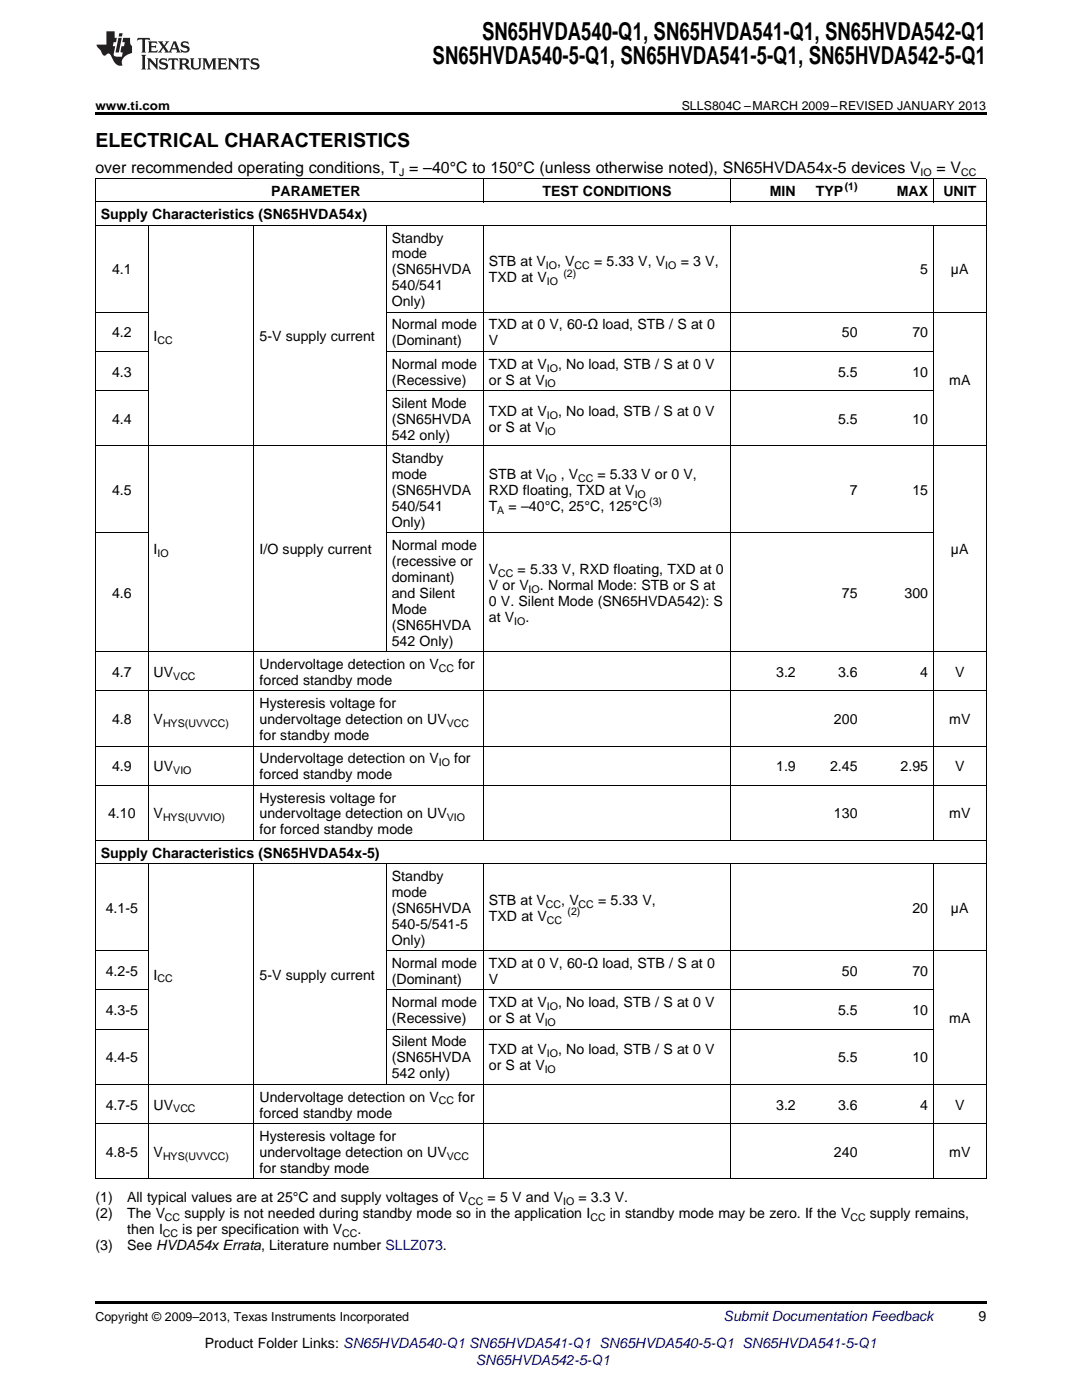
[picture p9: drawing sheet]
<svg xmlns="http://www.w3.org/2000/svg" width="216mm" height="279mm" viewBox="0 0 216 279" stroke-linecap="round" stroke-linejoin="round" font-family="sans-serif">
<defs><g id="words">
<g font-size="4.9">
<text x="96.2" y="7.9">SN65HVDA540-Q1, SN65HVDA541-Q1, SN65HVDA542-Q1</text>
<text x="86.3" y="12.8">SN65HVDA540-5-Q1, SN65HVDA541-5-Q1, SN65HVDA542-5-Q1</text>
</g>
<text font-size="3.9" x="19" y="29.3">ELECTRICAL CHARACTERISTICS</text>
<g font-size="3.2">
<text x="19" y="34.4">over recommended operating conditions, T = –40°C to 150°C (unless otherwise noted), SN65HVDA54x-5 devices V</text>
<text x="186.9" y="34.4">= V</text>
</g>
<g font-size="2.8">
<text x="54.1" y="39.1">PARAMETER</text>
<text x="108.2" y="39.1">TEST CONDITIONS</text>
<text x="153.6" y="39.1">MIN</text>
<text x="162.8" y="39.1">TYP</text>
<text x="178.9" y="39.1">MAX</text>
<text x="188.2" y="39.1">UNIT</text>
<text x="20.1" y="43.7">Supply Characteristics (SN65HVDA54x)</text>
<text x="78.2" y="48.4">Standby</text>
<text x="78.2" y="51.6">mode</text>
<text x="97.5" y="53.2">STB at V</text>
<text x="111.2" y="53.2">, V</text>
<text x="118.5" y="53.2">= 5.33 V, V</text>
<text x="135.8" y="53.2">= 3 V,</text>
<text x="22.4" y="54.8">4.1</text>
<text x="78.2" y="54.8">(SN65HVDA</text>
<text x="78.2" y="57.9">540/541</text>
<text x="97.5" y="56.3">TXD at V</text>
<text x="183.6" y="54.8">5</text>
<text x="189.8" y="54.8">µA</text>
<text x="78.2" y="61.1">Only)</text>
<text x="78.2" y="65.8">Normal mode</text>
<text x="97.5" y="65.8">TXD at 0 V, 60-Ω load, STB / S at 0</text>
<text x="22.4" y="67.3">4.2</text>
<text x="30.7" y="68.1">I</text>
<text x="51.8" y="68.1">5-V supply current</text>
<text x="78.2" y="68.9">(Dominant)</text>
<text x="97.5" y="68.9">V</text>
<text x="168" y="67.3">50</text>
<text x="182.1" y="67.3">70</text>
<text x="22.4" y="75.2">4.3</text>
<text x="78.2" y="73.6">Normal mode</text>
<text x="78.2" y="76.8">(Recessive)</text>
<text x="97.5" y="73.6">TXD at V</text>
<text x="97.5" y="76.8">or S at V</text>
<text x="111.4" y="73.6">, No load, STB / S at 0 V</text>
<text x="167.2" y="75.2">5.5</text>
<text x="182.1" y="75.2">10</text>
<text x="189.4" y="76.8">mA</text>
<text x="78.2" y="81.4">Silent Mode</text>
<text x="97.5" y="83">TXD at V</text>
<text x="111.4" y="83">, No load, STB / S at 0 V</text>
<text x="22.4" y="84.6">4.4</text>
<text x="78.2" y="84.6">(SN65HVDA</text>
<text x="78.2" y="87.8">542 only)</text>
<text x="97.5" y="86.2">or S at V</text>
<text x="167.2" y="84.6">5.5</text>
<text x="182.1" y="84.6">10</text>
<text x="78.2" y="92.4">Standby</text>
<text x="78.2" y="95.6">mode</text>
<text x="97.5" y="95.6">STB at V</text>
<text x="111.9" y="95.6">, V</text>
<text x="119.2" y="95.6">= 5.33 V or 0 V,</text>
<text x="22.4" y="98.8">4.5</text>
<text x="78.2" y="98.8">(SN65HVDA</text>
<text x="78.2" y="102">540/541</text>
<text x="97.5" y="98.8">RXD floating, TXD at V</text>
<text x="97.5" y="102">T</text>
<text x="101.5" y="102">= –40°C, 25°C, 125°C</text>
<text x="169.5" y="98.8">7</text>
<text x="182.1" y="98.8">15</text>
<text x="78.2" y="105.1">Only)</text>
<text x="30.7" y="110.6">I</text>
<text x="51.8" y="110.6">I/O supply current</text>
<text x="78.2" y="109.8">Normal mode</text>
<text x="78.2" y="113">(recessive or</text>
<text x="189.8" y="110.6">µA</text>
<text x="22.4" y="119.3">4.6</text>
<text x="78.2" y="116.1">dominant)</text>
<text x="78.2" y="119.3">and Silent</text>
<text x="97.5" y="114.5">V</text>
<text x="97.5" y="117.7">V or V</text>
<text x="103.3" y="114.5">= 5.33 V, RXD floating, TXD at 0</text>
<text x="107.7" y="117.7">. Normal Mode: STB or S at</text>
<text x="168" y="119.3">75</text>
<text x="180.5" y="119.3">300</text>
<text x="78.2" y="122.5">Mode</text>
<text x="78.2" y="125.7">(SN65HVDA</text>
<text x="97.5" y="120.9">0 V. Silent Mode (SN65HVDA542): S</text>
<text x="97.5" y="124.1">at V</text>
<text x="104.9" y="124.1">.</text>
<text x="78.2" y="128.8">542 Only)</text>
<text x="22.4" y="135.1">4.7</text>
<text x="30.7" y="135.1">UV</text>
<text x="51.8" y="133.5">Undervoltage detection on V</text>
<text x="51.8" y="136.7">forced standby mode</text>
<text x="91.4" y="133.5">for</text>
<text x="154.9" y="135.1">3.2</text>
<text x="167.2" y="135.1">3.6</text>
<text x="183.6" y="135.1">4</text>
<text x="190.6" y="135.1">V</text>
<text x="51.8" y="141.3">Hysteresis voltage for</text>
<text x="22.4" y="144.5">4.8</text>
<text x="30.7" y="144.5">V</text>
<text x="51.8" y="144.5">undervoltage detection on UV</text>
<text x="51.8" y="147.7">for standby mode</text>
<text x="166.4" y="144.5">200</text>
<text x="189.4" y="144.5">mV</text>
<text x="22.4" y="153.9">4.9</text>
<text x="30.7" y="153.9">UV</text>
<text x="51.8" y="152.3">Undervoltage detection on V</text>
<text x="51.8" y="155.5">forced standby mode</text>
<text x="90.6" y="152.3">for</text>
<text x="154.9" y="153.9">1.9</text>
<text x="165.6" y="153.9">2.45</text>
<text x="179.7" y="153.9">2.95</text>
<text x="190.6" y="153.9">V</text>
<text x="51.8" y="160.2">Hysteresis voltage for</text>
<text x="21.6" y="163.3">4.10</text>
<text x="30.7" y="163.3">V</text>
<text x="51.8" y="163.3">undervoltage detection on UV</text>
<text x="51.8" y="166.5">for forced standby mode</text>
<text x="166.4" y="163.3">130</text>
<text x="189.4" y="163.3">mV</text>
<text x="20.1" y="171.2">Supply Characteristics (SN65HVDA54x-5)</text>
<text x="78.2" y="175.8">Standby</text>
<text x="78.2" y="179">mode</text>
<text x="21.1" y="182.2">4.1-5</text>
<text x="78.2" y="182.2">(SN65HVDA</text>
<text x="78.2" y="185.3">540-5/541-5</text>
<text x="97.5" y="180.6">STB at V</text>
<text x="97.5" y="183.8">TXD at V</text>
<text x="112" y="180.6">, V</text>
<text x="119.3" y="180.6">= 5.33 V,</text>
<text x="182.1" y="182.2">20</text>
<text x="189.8" y="182.2">µA</text>
<text x="78.2" y="188.5">Only)</text>
<text x="21.1" y="194.8">4.2-5</text>
<text x="30.7" y="195.5">I</text>
<text x="51.8" y="195.5">5-V supply current</text>
<text x="78.2" y="193.2">Normal mode</text>
<text x="78.2" y="196.4">(Dominant)</text>
<text x="97.5" y="193.2">TXD at 0 V, 60-Ω load, STB / S at 0</text>
<text x="97.5" y="196.4">V</text>
<text x="168" y="194.8">50</text>
<text x="182.1" y="194.8">70</text>
<text x="21.1" y="202.6">4.3-5</text>
<text x="78.2" y="201">Normal mode</text>
<text x="97.5" y="201">TXD at V</text>
<text x="111.4" y="201">, No load, STB / S at 0 V</text>
<text x="167.2" y="202.6">5.5</text>
<text x="182.1" y="202.6">10</text>
<text x="78.2" y="204.2">(Recessive)</text>
<text x="78.2" y="208.8">Silent Mode</text>
<text x="97.5" y="204.2">or S at V</text>
<text x="189.4" y="204.2">mA</text>
<text x="21.1" y="212">4.4-5</text>
<text x="78.2" y="212">(SN65HVDA</text>
<text x="78.2" y="215.2">542 only)</text>
<text x="97.5" y="210.4">TXD at V</text>
<text x="97.5" y="213.6">or S at V</text>
<text x="111.4" y="210.4">, No load, STB / S at 0 V</text>
<text x="167.2" y="212">5.5</text>
<text x="182.1" y="212">10</text>
<text x="21.1" y="221.4">4.7-5</text>
<text x="30.7" y="221.4">UV</text>
<text x="51.8" y="219.9">Undervoltage detection on V</text>
<text x="91.4" y="219.9">for</text>
<text x="154.9" y="221.4">3.2</text>
<text x="167.2" y="221.4">3.6</text>
<text x="183.6" y="221.4">4</text>
<text x="190.6" y="221.4">V</text>
<text x="51.8" y="223">forced standby mode</text>
<text x="51.8" y="227.7">Hysteresis voltage for</text>
<text x="21.1" y="230.9">4.8-5</text>
<text x="30.7" y="230.9">V</text>
<text x="51.8" y="230.9">undervoltage detection on UV</text>
<text x="166.4" y="230.9">240</text>
<text x="189.4" y="230.9">mV</text>
<text x="19" y="239.9">(1)</text>
<text x="25.4" y="239.9">All typical values are at 25°C and supply voltages of V</text>
<text x="51.8" y="234">for standby mode</text>
<text x="97.3" y="239.9">= 5 V and V</text>
<text x="115.4" y="239.9">= 3.3 V.</text>
<text x="19" y="243.1">(2)</text>
<text x="25.4" y="243.1">The V</text>
<text x="36.8" y="243.1">supply is not needed during standby mode so in the application I</text>
<text x="121.7" y="243.1">in standby mode may be zero. If the V</text>
<text x="173.6" y="243.1">supply remains,</text>
<text x="19" y="249.4">(3)</text>
<text x="25.4" y="249.4">See HVDA54x Errata, Literature number SLLZ073.</text>
<text x="25.4" y="246.2">then I</text>
<text x="36.4" y="246.2">is per specification with V</text>
<text x="71.4" y="246.2">.</text>
<text x="195.3" y="263.6">9</text>
<text x="40.9" y="269">Product Folder Links: SN65HVDA540-Q1 SN65HVDA541-Q1 SN65HVDA540-5-Q1 SN65HVDA541-5-Q1</text>
</g>
<g font-size="2.8" fill="#0000c8">
<text x="144.4" y="263.6">Submit Documentation Feedback</text>
<text x="94.9" y="272.5">SN65HVDA542-5-Q1</text>
</g>
<g font-size="2.5">
<text x="19" y="21.9">www.ti.com</text>
<text x="136" y="21.9">SLLS804C –MARCH 2009–REVISED JANUARY 2013</text>
<text x="19" y="263.6">Copyright © 2009–2013, Texas Instruments Incorporated</text>
</g>
<g font-size="2.1">
<text x="79.7" y="35.1">J</text>
<text x="183.7" y="35.1">IO</text>
<text x="191.8" y="35.1">CC</text>
<text x="168.5" y="38">(1)</text>
<text x="108.9" y="53.7">IO</text>
<text x="114.7" y="53.7">CC</text>
<text x="132.8" y="53.7">IO</text>
<text x="109.1" y="56.9">IO</text>
<text x="112.4" y="55.2">(2)</text>
<text x="31.4" y="68.7">CC</text>
<text x="108.7" y="77.3">IO</text>
<text x="109.1" y="74.2">IO</text>
<text x="109.1" y="83.6">IO</text>
<text x="108.7" y="86.7">IO</text>
<text x="108.9" y="96.2">IO</text>
<text x="115.4" y="96.2">CC</text>
<text x="126.6" y="99.3">IO</text>
<text x="129.5" y="100.8">(3)</text>
<text x="99.2" y="102.5">A</text>
<text x="31.4" y="111.2">IO</text>
<text x="99.4" y="115.1">CC</text>
<text x="105.5" y="118.3">IO</text>
<text x="102.6" y="124.6">IO</text>
<text x="34.6" y="135.6">VCC</text>
<text x="87.6" y="134.1">CC</text>
<text x="32.5" y="145.1">HYS(UVVCC)</text>
<text x="89.1" y="145.1">VCC</text>
<text x="34.6" y="154.5">VIO</text>
<text x="87.6" y="152.9">IO</text>
<text x="32.5" y="163.9">HYS(UVVIO)</text>
<text x="89.1" y="163.9">VIO</text>
<text x="108.9" y="181.2">CC</text>
<text x="109.1" y="184.3">CC</text>
<text x="113.2" y="182.6">(2)</text>
<text x="115.5" y="181.2">CC</text>
<text x="31.4" y="196.1">CC</text>
<text x="109.1" y="201.6">IO</text>
<text x="108.7" y="204.8">IO</text>
<text x="108.7" y="214.2">IO</text>
<text x="109.1" y="211">IO</text>
<text x="87.6" y="220.4">CC</text>
<text x="34.6" y="222">VCC</text>
<text x="32.5" y="231.4">HYS(UVVCC)</text>
<text x="89.1" y="231.4">VCC</text>
<text x="32.9" y="243.6">CC</text>
<text x="93.4" y="240.5">CC</text>
<text x="112.4" y="240.5">IO</text>
<text x="117.8" y="243.6">CC</text>
<text x="169.7" y="243.6">CC</text>
<text x="32.5" y="246.8">CC</text>
<text x="68.3" y="246.8">CC</text>
</g>
</g></defs>
<path d="M19 22.5h177.8v.5h-177.8zM19 259.7h177.8v.5h-177.8z" fill="#000"/>
<g fill="none" stroke="#000" stroke-width=".2">
<path d="M19 35.6h177.8M19.1 35.7v199.6M96.4 35.7v4.7M145.7 35.7v4.7M186.2 35.7v4.7M196.8 35.7v199.6M19 45h177.8M19 40.3h177.8M29.5 45v122.8M50.7 45v122.8M77.1 45v85.1M96.4 45v122.8"/>
<path d="M145.7 45v122.8M186.2 45v122.8M19 78h10.6M19 70.1h10.6M19 62.3h10.6M77.1 78h109.2M77.1 70.1h109.2M77.1 62.3h119.7M19 89h177.8M19 106.3h10.6M77.1 106.3h109.2M19 137.9h177.8"/>
<path d="M19 130.1h177.8M19 156.7h177.8M19 148.9h177.8M19 172.4h177.8M19 167.7h177.8M29.5 172.4v62.9M50.7 172.4v62.9M77.1 172.4v44.1M96.4 172.4v62.9M145.7 172.4v62.9M186.2 172.4v62.9M19 197.6h10.6"/>
<path d="M19 189.7h10.6M77.1 197.6h109.2M77.1 189.7h119.7M19 216.4h177.8M19 205.4h10.6M77.1 205.4h109.2M19 235.2h177.8M19 224.2h177.8"/>
</g>
<g fill="#231f20">
<path d="M27.5 7.6l-.1 .5 .4-.2h.6v.1v2.1l-.2 .4h1l-.3-.4v-2.1l.1-.1h.5l.5 .2-.2-.5zM29.5 8.3l.2 .3v1.5l-.2 .4h1.8l.2-.6a1.04 1.04 0 0 1-1.3 .2v-.7h.6l.3 .2v-.6l-.3 .2h-.6v-.6l.8-.1 .4 .3-.2-.5zM31.5 8.3l.9 1.1-.9 1.1h.8l-.2-.2 .5-.7 .4 .7-.2 .2h1.5l-.1-.2 .1-.4h.9l.1 .4-.2 .2h1l-.3-.3-.7-1.9h-.5l-.9 2-.8-1 .9-1h-.8l.1 .3-.3 .5-.4-.6 .2-.2zM34.7 8.6l.4 1h-.7zM36.3 8.4a.63 .63 0 0 0-.2 .7 .63 .63 0 0 0 .6 .4l.6 .2 .1 .2a.75 .75 0 0 1-.7 .4 .75 .75 0 0 1-.6-.5l.1 .7 .1-.1a1.11 1.11 0 0 0 1.5-.6 1.13 1.13 0 0 0-1.2-.8l-.1-.4a1.04 1.04 0 0 1 1.2 .2l-.2-.5-.1 .1-.5-.2zM28.2 10.9l.2 .4v2.2l-.2 .4h1l-.3-.4v-2.2l.3-.4zM29.3 11.6l.3 .4v1.5l-.3 .4h.8l-.2-.4v-1.3l1.5 1.7v-1.9l.2-.4h-.7l.2 .4v.9l-1.1-1.3zM32 11.8a.62 .62 0 0 0-.2 .7 .62 .62 0 0 0 .6 .4l.6 .1 .1 .3a.76 .76 0 0 1-.7 .3 .76 .76 0 0 1-.6-.4l.1 .7 .1-.1a1.11 1.11 0 0 0 1.5-.6 1.13 1.13 0 0 0-1.2-.8l-.1-.4a1.04 1.04 0 0 1 1.2 .2l-.2-.6-.1 .1-.5-.1zM33.7 11.6l-.2 .6a.61 .61 0 0 1 .8-.3v1.6l-.2 .4h.9l-.2-.4v-1.6a.63 .63 0 0 1 .8 .3l-.2-.6zM35.6 11.6l.3 .4v1.5l-.3 .4h1l-.2-.2v-.8l.5 .2a.76 .76 0 0 0 1.2 .7l-1-1a.58 .58 0 0 0 .6-.5 .58 .58 0 0 0-.5-.6zM36.4 11.9h.1a.45 .45 0 0 1 .5 .1 .45 .45 0 0 1 .1 .5l-.7 .2zM37.9 11.6l.2 .2a2.17 2.17 0 0 0 .3 1.9 .99 .99 0 0 0 1.6-.6v-1.1l.2-.4h-.7l.2 .2a1.92 1.92 0 0 1-.2 1.8 .6 .6 0 0 1-.9-.5v-1.1l.2-.4zM40.4 11.6l.2 .4v1.5l-.2 .4h.7l-.2-.4v-1.4l.8 1.8 .8-1.8v1.4l-.2 .4h.9l-.2-.4v-1.5l.2-.4h-.8l-.6 1.5-.6-1.5zM43.4 11.6l.2 .4v1.5l-.2 .4h1.8l.2-.6a1.04 1.04 0 0 1-1.3 .1v-.6h.5l.4 .2v-.6l-.4 .2h-.5v-.7h.8l.3 .3-.1-.6zM45.5 11.6l.2 .4v1.5l-.2 .4h.7l-.2-.4v-1.3l1.5 1.7v-1.9l.2-.4h-.7l.2 .4v.9l-1.1-1.3zM47.9 11.6l-.1 .6a.61 .61 0 0 1 .8-.3v1.6l-.3 .4h1l-.3-.4 .1-1.6a.63 .63 0 0 1 .7 .3l-.1-.6zM50.2 11.8a.62 .62 0 0 0-.2 .7 .62 .62 0 0 0 .6 .4l.6 .1 .2 .3a.76 .76 0 0 1-.8 .3 .76 .76 0 0 1-.6-.4l.1 .7 .2-.1a1.11 1.11 0 0 0 1.5-.6 1.13 1.13 0 0 0-1.3-.8l-.1-.4a1.04 1.04 0 0 1 1.2 .2l-.1-.6-.2 .1-.5-.1z"/>
<path d="M21.2 6.3v2.6h-1.9l.1 .4 .7 .9a.91 .91 0 0 0 1 .8 .56 .56 0 0 1 .5-.3 .56 .56 0 0 1 .5 .3l.4 .8a1.53 1.53 0 0 0 1.9 1.2 1.54 1.54 0 0 1 1-2.1l.9-.3v-1.4a1.52 1.52 0 0 1-.3-1.6h-1.4l-.2 .8h.5l-.2 .8h-.4l-.2 1v.2l.4 .1-.2 .8a1.93 1.93 0 0 1-1.6-.3l.3-1.8h-.5l.2-.8h.4l.2-.8h-.4v-1.3zM23.6 7.6l-.6 2.9h.7l.6-2.9zM23.8 6.6l-.1 .7h.6l.2-.7z"/>
</g>
<use href="#words"/>
</svg>
